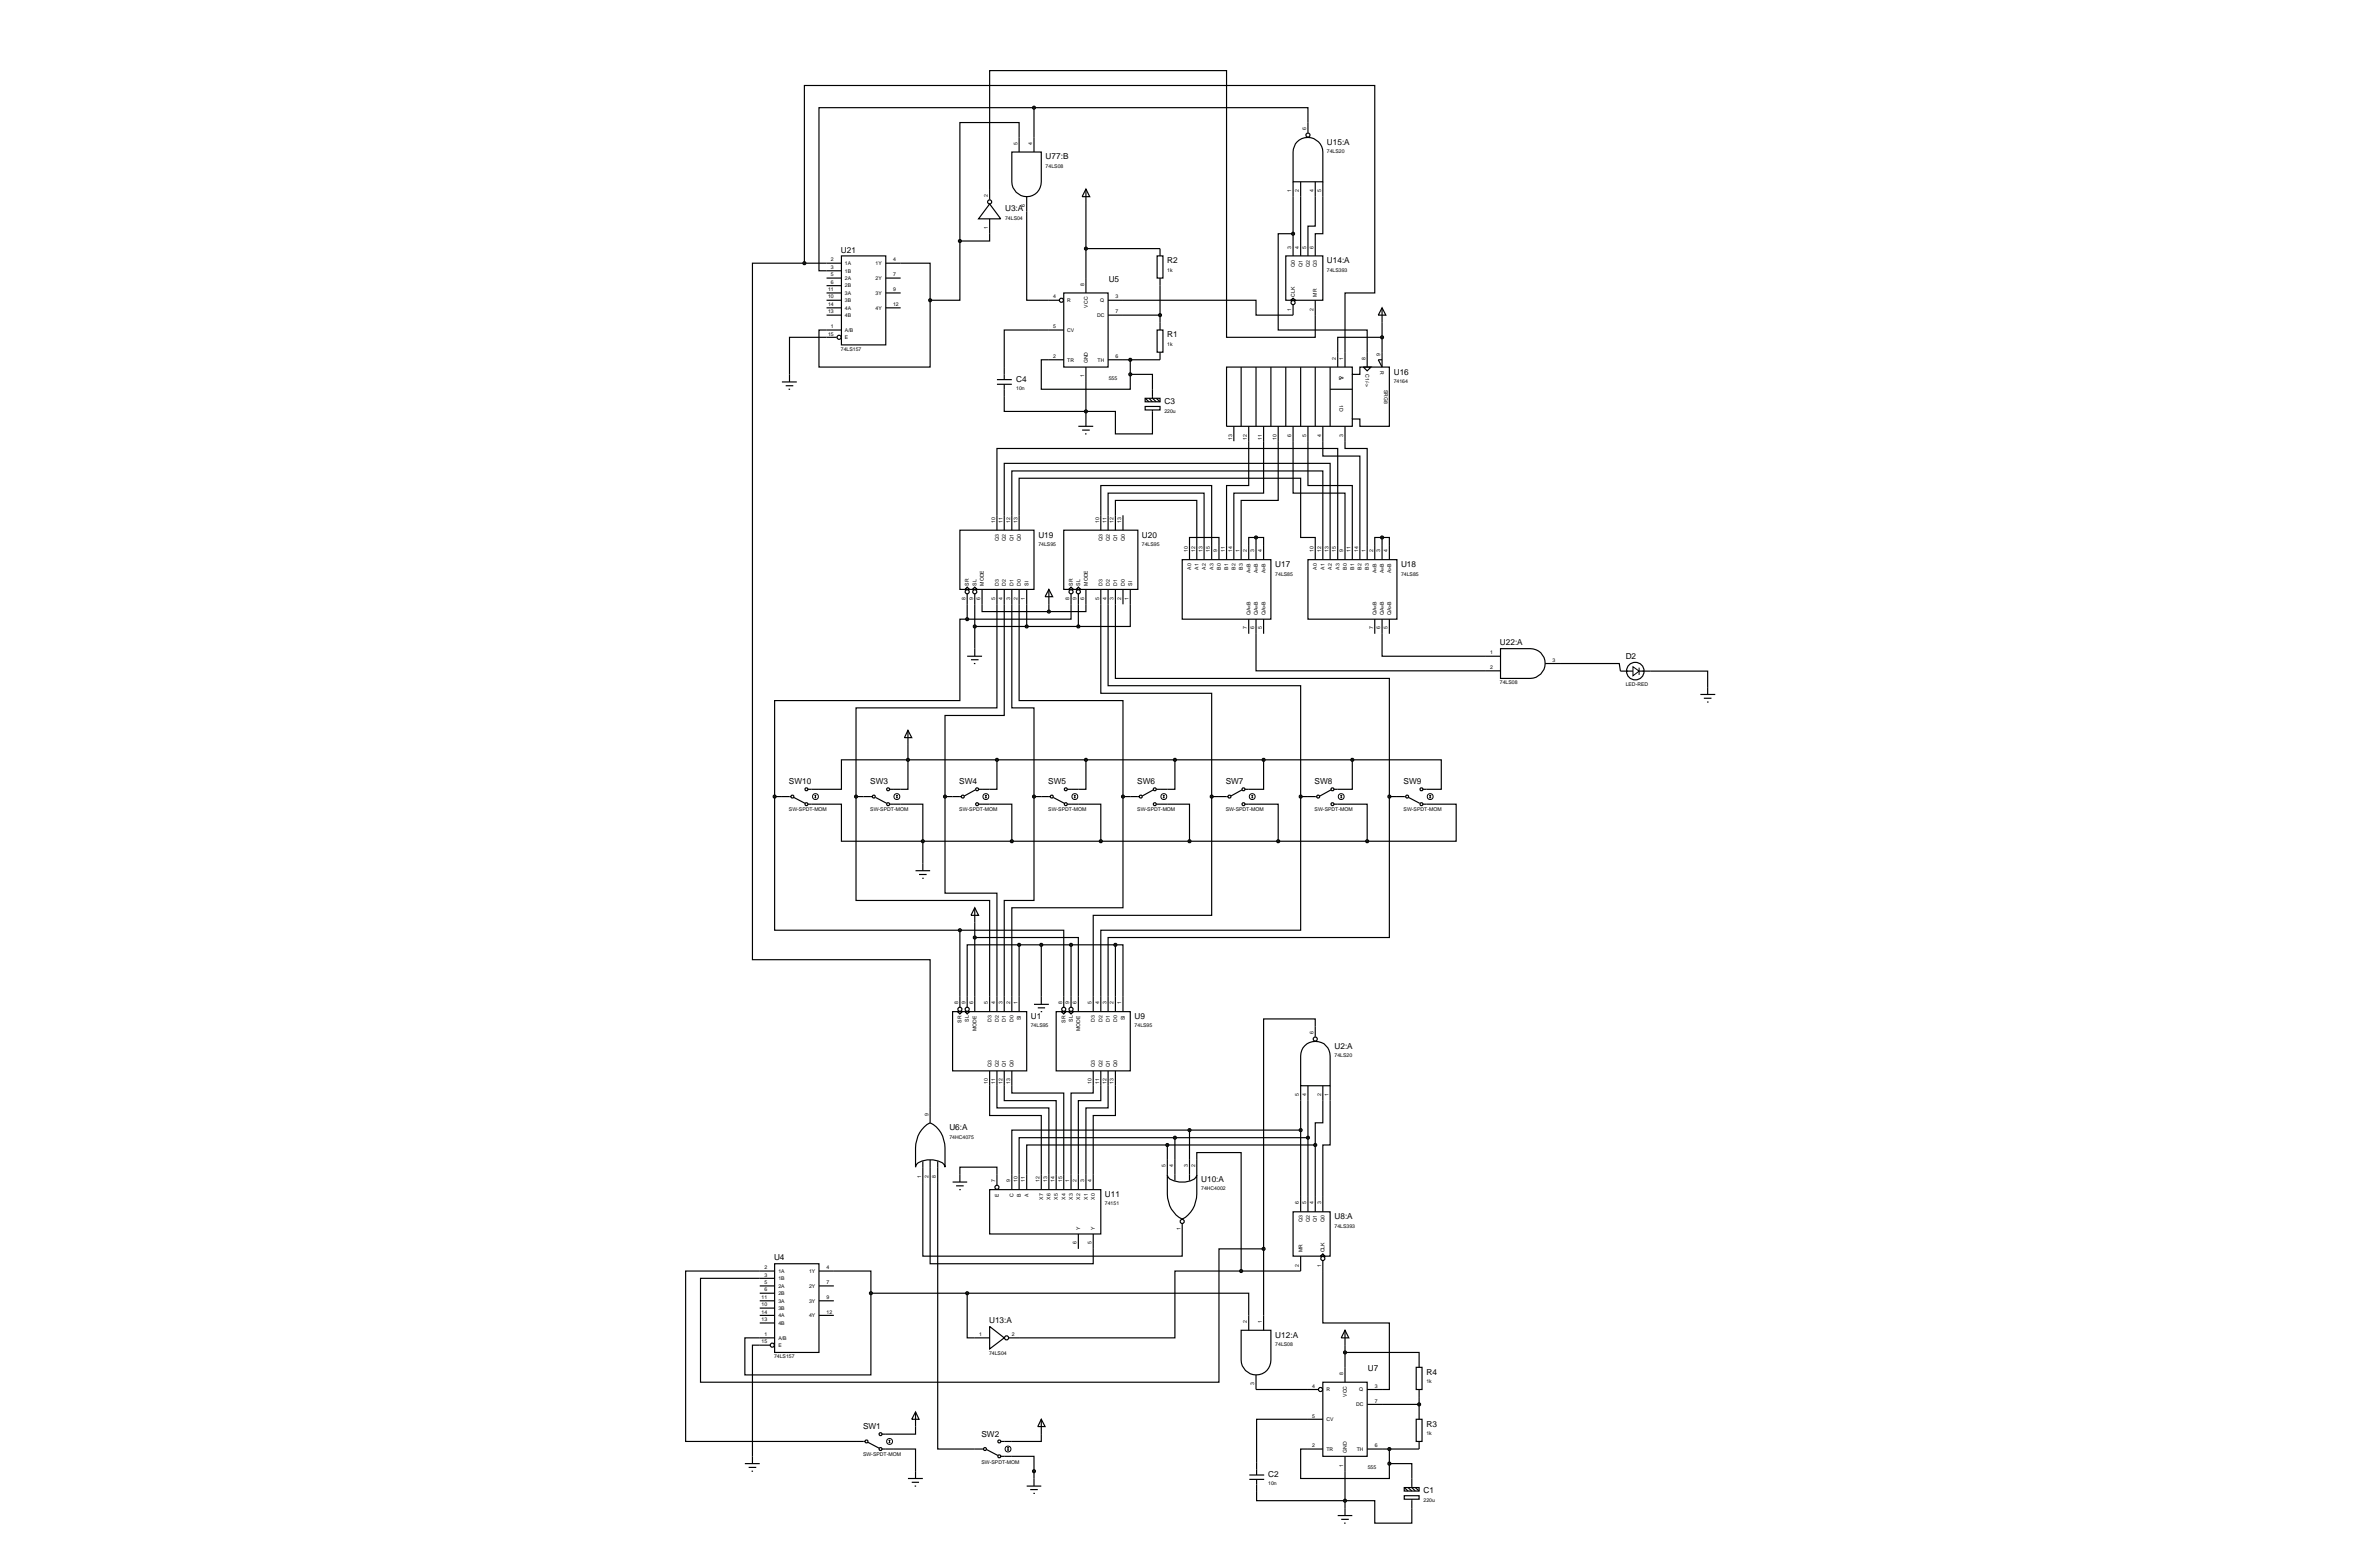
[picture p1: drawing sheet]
<svg xmlns="http://www.w3.org/2000/svg" width="815mm" height="536mm" viewBox="0 0 815 536" stroke-linecap="round" stroke-linejoin="round" font-family="sans-serif">
<defs><g id="words">
<g font-size="2.8">
<text x="454.8" y="49.7">U15:A</text>
<text x="358.4" y="54.7">U77:B</text>
<text x="344.5" y="72.5">U3:A</text>
<text x="288.2" y="86.6">U21</text>
<text x="400.1" y="90.3">R2</text>
<text x="454.8" y="90.3">U14:A</text>
<text x="380" y="96.8">U5</text>
<text x="400.1" y="115.7">R1</text>
<text x="348.3" y="130.9">C4</text>
<text x="477.7" y="128.4">U16</text>
<text x="399.1" y="138.6">C3</text>
<text x="355.9" y="184.3">U19</text>
<text x="391.4" y="184.3">U20</text>
<text x="437.1" y="194.4">U17</text>
<text x="480.2" y="194.4">U18</text>
<text x="514.1" y="221.2">U22:A</text>
<text x="557.2" y="225.9">D2</text>
<text x="270.4" y="268.9">SW10</text>
<text x="298.3" y="268.9">SW3</text>
<text x="328.8" y="268.9">SW4</text>
<text x="359.3" y="268.9">SW5</text>
<text x="389.8" y="268.9">SW6</text>
<text x="420.1" y="268.9">SW7</text>
<text x="450.6" y="268.9">SW8</text>
<text x="481.1" y="268.9">SW9</text>
<text x="353.3" y="349.3">U1</text>
<text x="388.9" y="349.3">U9</text>
<text x="457.4" y="359.4">U2:A</text>
<text x="325.4" y="387.4">U6:A</text>
<text x="411.7" y="405.2">U10:A</text>
<text x="378.7" y="410.2">U11</text>
<text x="457.4" y="417.9">U8:A</text>
<text x="265.3" y="431.9">U4</text>
<text x="339" y="453.5">U13:A</text>
<text x="437.1" y="458.5">U12:A</text>
<text x="468.8" y="470">U7</text>
<text x="488.9" y="471.2">R4</text>
<text x="295.8" y="489.9">SW1</text>
<text x="488.9" y="489">R3</text>
<text x="336.4" y="492.4">SW2</text>
<text x="434.7" y="506.3">C2</text>
<text x="487.9" y="511.8">C1</text>
</g>
<text font-size="2.1" x="459" y="128.8" transform="rotate(90 459 128.8)">&amp;</text>
<g font-size="1.8">
<text x="447.7" y="44.5" transform="rotate(-90 447.7 44.5)">6</text>
<text x="348.7" y="49.6" transform="rotate(-90 348.7 49.6)">5</text>
<text x="353.8" y="49.6" transform="rotate(-90 353.8 49.6)">4</text>
<text x="454.8" y="52.5">74LS20</text>
<text x="358.4" y="57.6">74LS08</text>
<text x="442.6" y="65.8" transform="rotate(-90 442.6 65.8)">1</text>
<text x="445.2" y="65.8" transform="rotate(-90 445.2 65.8)">2</text>
<text x="450.2" y="65.8" transform="rotate(-90 450.2 65.8)">4</text>
<text x="452.8" y="65.8" transform="rotate(-90 452.8 65.8)">5</text>
<text x="338.6" y="67.4" transform="rotate(-90 338.6 67.4)">2</text>
<text x="351.3" y="70.9" transform="rotate(-90 351.3 70.9)">6</text>
<text x="344.5" y="75.3">74LS04</text>
<text x="338.6" y="78.5" transform="rotate(-90 338.6 78.5)">1</text>
<text x="284.8" y="89.6">2</text>
<text x="306.1" y="89.6">4</text>
<text x="442.6" y="85.2" transform="rotate(-90 442.6 85.2)">3</text>
<text x="445.2" y="85.2" transform="rotate(-90 445.2 85.2)">4</text>
<text x="447.7" y="85.2" transform="rotate(-90 447.7 85.2)">5</text>
<text x="450.2" y="85.2" transform="rotate(-90 450.2 85.2)">6</text>
<text x="284.8" y="92.2">3</text>
<text x="284.8" y="94.7">5</text>
<text x="289.6" y="90.8">1A</text>
<text x="289.6" y="93.4">1B</text>
<text x="289.6" y="95.9">2A</text>
<text x="300.1" y="90.8">1Y</text>
<text x="300.1" y="95.9">2Y</text>
<text x="306.1" y="94.7">7</text>
<text x="400.1" y="93.1">1k</text>
<text x="443.8" y="91.4" transform="rotate(-90 443.8 91.4)">Q0</text>
<text x="446.4" y="91.4" transform="rotate(-90 446.4 91.4)">Q1</text>
<text x="448.9" y="91.4" transform="rotate(-90 448.9 91.4)">Q2</text>
<text x="451.4" y="91.4" transform="rotate(-90 451.4 91.4)">Q3</text>
<text x="454.8" y="93.1">74LS393</text>
<text x="283.8" y="99.8">11</text>
<text x="284.8" y="97.3">6</text>
<text x="289.6" y="98.5">2B</text>
<text x="289.6" y="101">3A</text>
<text x="300.1" y="101">3Y</text>
<text x="306.1" y="99.8">9</text>
<text x="371.6" y="97.9" transform="rotate(-90 371.6 97.9)">8</text>
<text x="443.8" y="101.7" transform="rotate(-90 443.8 101.7)">CLK</text>
<text x="451.4" y="101.7" transform="rotate(-90 451.4 101.7)">MR</text>
<text x="283.8" y="102.3">10</text>
<text x="283.8" y="104.9">14</text>
<text x="283.8" y="107.4">13</text>
<text x="289.6" y="103.5">3B</text>
<text x="289.6" y="106.1">4A</text>
<text x="300.1" y="106.1">4Y</text>
<text x="306.1" y="104.9">12</text>
<text x="361" y="102.3">4</text>
<text x="365.8" y="103.5">R</text>
<text x="372.8" y="105.4" transform="rotate(-90 372.8 105.4)">VCC</text>
<text x="377.1" y="103.5">Q</text>
<text x="382.3" y="107.4">7</text>
<text x="382.3" y="102.3">3</text>
<text x="442.6" y="106.5" transform="rotate(-90 442.6 106.5)">1</text>
<text x="450.2" y="106.5" transform="rotate(-90 450.2 106.5)">2</text>
<text x="284.8" y="112.5">1</text>
<text x="289.6" y="108.6">4B</text>
<text x="289.6" y="113.7">A/B</text>
<text x="361" y="112.5">5</text>
<text x="365.8" y="113.7">CV</text>
<text x="376" y="108.6">DC</text>
<text x="283.8" y="115">15</text>
<text x="289.6" y="116.2">E</text>
<text x="400.1" y="118.5">1k</text>
<text x="288.2" y="120.2">74LS157</text>
<text x="361" y="122.7">2</text>
<text x="365.8" y="123.9">TR</text>
<text x="372.8" y="124.5" transform="rotate(-90 372.8 124.5)">GND</text>
<text x="376.2" y="123.9">TH</text>
<text x="382.3" y="122.7">6</text>
<text x="457.9" y="123.3" transform="rotate(-90 457.9 123.3)">2</text>
<text x="460.4" y="123.3" transform="rotate(-90 460.4 123.3)">1</text>
<text x="468" y="123.3" transform="rotate(-90 468 123.3)">8</text>
<text x="473.1" y="122" transform="rotate(-90 473.1 122)">9</text>
<text x="371.6" y="129.3" transform="rotate(-90 371.6 129.3)">1</text>
<text x="380" y="130.4">555</text>
<text x="468" y="128.3" transform="rotate(90 468 128.3)">C1/-&gt;</text>
<text x="473.1" y="127.1" transform="rotate(90 473.1 127.1)">R</text>
<text x="477.7" y="131.2">74164</text>
<text x="348.3" y="133.8">10n</text>
<text x="474.4" y="133.6" transform="rotate(90 474.4 133.6)">SRG8</text>
<text x="399.1" y="141.4">220u</text>
<text x="459.1" y="138.7" transform="rotate(90 459.1 138.7)">1D</text>
<text x="442.6" y="149.7" transform="rotate(-90 442.6 149.7)">6</text>
<text x="447.7" y="149.7" transform="rotate(-90 447.7 149.7)">5</text>
<text x="452.8" y="149.7" transform="rotate(-90 452.8 149.7)">4</text>
<text x="460.4" y="149.7" transform="rotate(-90 460.4 149.7)">3</text>
<text x="422.3" y="150.7" transform="rotate(-90 422.3 150.7)">13</text>
<text x="427.4" y="150.7" transform="rotate(-90 427.4 150.7)">12</text>
<text x="432.5" y="150.7" transform="rotate(-90 432.5 150.7)">11</text>
<text x="437.5" y="150.7" transform="rotate(-90 437.5 150.7)">10</text>
<text x="341.1" y="179.1" transform="rotate(-90 341.1 179.1)">10</text>
<text x="343.6" y="179.1" transform="rotate(-90 343.6 179.1)">11</text>
<text x="346.2" y="179.1" transform="rotate(-90 346.2 179.1)">12</text>
<text x="348.7" y="179.1" transform="rotate(-90 348.7 179.1)">13</text>
<text x="376.7" y="179.1" transform="rotate(-90 376.7 179.1)">10</text>
<text x="379.2" y="179.1" transform="rotate(-90 379.2 179.1)">11</text>
<text x="381.7" y="179.1" transform="rotate(-90 381.7 179.1)">12</text>
<text x="384.3" y="179.1" transform="rotate(-90 384.3 179.1)">13</text>
<text x="342.3" y="185.4" transform="rotate(-90 342.3 185.4)">Q3</text>
<text x="344.8" y="185.4" transform="rotate(-90 344.8 185.4)">Q2</text>
<text x="347.4" y="185.4" transform="rotate(-90 347.4 185.4)">Q1</text>
<text x="349.9" y="185.4" transform="rotate(-90 349.9 185.4)">Q0</text>
<text x="377.9" y="185.4" transform="rotate(-90 377.9 185.4)">Q3</text>
<text x="380.4" y="185.4" transform="rotate(-90 380.4 185.4)">Q2</text>
<text x="382.9" y="185.4" transform="rotate(-90 382.9 185.4)">Q1</text>
<text x="385.5" y="185.4" transform="rotate(-90 385.5 185.4)">Q0</text>
<text x="355.9" y="187.1">74LS95</text>
<text x="391.4" y="187.1">74LS95</text>
<text x="407.1" y="189.3" transform="rotate(-90 407.1 189.3)">10</text>
<text x="409.6" y="189.3" transform="rotate(-90 409.6 189.3)">12</text>
<text x="412.1" y="189.3" transform="rotate(-90 412.1 189.3)">13</text>
<text x="414.7" y="189.3" transform="rotate(-90 414.7 189.3)">15</text>
<text x="417.2" y="189.3" transform="rotate(-90 417.2 189.3)">9</text>
<text x="419.8" y="189.3" transform="rotate(-90 419.8 189.3)">11</text>
<text x="422.3" y="189.3" transform="rotate(-90 422.3 189.3)">14</text>
<text x="424.8" y="189.3" transform="rotate(-90 424.8 189.3)">1</text>
<text x="427.4" y="189.3" transform="rotate(-90 427.4 189.3)">2</text>
<text x="429.9" y="189.3" transform="rotate(-90 429.9 189.3)">3</text>
<text x="432.5" y="189.3" transform="rotate(-90 432.5 189.3)">4</text>
<text x="450.2" y="189.3" transform="rotate(-90 450.2 189.3)">10</text>
<text x="452.8" y="189.3" transform="rotate(-90 452.8 189.3)">12</text>
<text x="455.3" y="189.3" transform="rotate(-90 455.3 189.3)">13</text>
<text x="457.9" y="189.3" transform="rotate(-90 457.9 189.3)">15</text>
<text x="460.4" y="189.3" transform="rotate(-90 460.4 189.3)">9</text>
<text x="462.9" y="189.3" transform="rotate(-90 462.9 189.3)">11</text>
<text x="465.5" y="189.3" transform="rotate(-90 465.5 189.3)">14</text>
<text x="468" y="189.3" transform="rotate(-90 468 189.3)">1</text>
<text x="470.6" y="189.3" transform="rotate(-90 470.6 189.3)">2</text>
<text x="473.1" y="189.3" transform="rotate(-90 473.1 189.3)">3</text>
<text x="475.6" y="189.3" transform="rotate(-90 475.6 189.3)">4</text>
<text x="408.3" y="195.3" transform="rotate(-90 408.3 195.3)">A0</text>
<text x="410.8" y="195.3" transform="rotate(-90 410.8 195.3)">A1</text>
<text x="413.3" y="195.3" transform="rotate(-90 413.3 195.3)">A2</text>
<text x="415.9" y="195.3" transform="rotate(-90 415.9 195.3)">A3</text>
<text x="418.4" y="195.3" transform="rotate(-90 418.4 195.3)">B0</text>
<text x="421" y="195.3" transform="rotate(-90 421 195.3)">B1</text>
<text x="423.5" y="195.3" transform="rotate(-90 423.5 195.3)">B2</text>
<text x="426" y="195.3" transform="rotate(-90 426 195.3)">B3</text>
<text x="428.6" y="196.5" transform="rotate(-90 428.6 196.5)">A&lt;B</text>
<text x="431.1" y="196.5" transform="rotate(-90 431.1 196.5)">A=B</text>
<text x="433.7" y="196.5" transform="rotate(-90 433.7 196.5)">A&gt;B</text>
<text x="437.1" y="197.3">74LS85</text>
<text x="451.4" y="195.3" transform="rotate(-90 451.4 195.3)">A0</text>
<text x="454" y="195.3" transform="rotate(-90 454 195.3)">A1</text>
<text x="456.5" y="195.3" transform="rotate(-90 456.5 195.3)">A2</text>
<text x="459.1" y="195.3" transform="rotate(-90 459.1 195.3)">A3</text>
<text x="461.6" y="195.3" transform="rotate(-90 461.6 195.3)">B0</text>
<text x="464.1" y="195.3" transform="rotate(-90 464.1 195.3)">B1</text>
<text x="466.7" y="195.3" transform="rotate(-90 466.7 195.3)">B2</text>
<text x="469.2" y="195.3" transform="rotate(-90 469.2 195.3)">B3</text>
<text x="471.8" y="196.5" transform="rotate(-90 471.8 196.5)">A&lt;B</text>
<text x="474.3" y="196.5" transform="rotate(-90 474.3 196.5)">A=B</text>
<text x="476.8" y="196.5" transform="rotate(-90 476.8 196.5)">A&gt;B</text>
<text x="480.2" y="197.3">74LS85</text>
<text x="332.1" y="200.7" transform="rotate(-90 332.1 200.7)">SR</text>
<text x="334.7" y="200.7" transform="rotate(-90 334.7 200.7)">SL</text>
<text x="337.2" y="200.7" transform="rotate(-90 337.2 200.7)">MODE</text>
<text x="342.3" y="200.7" transform="rotate(-90 342.3 200.7)">D3</text>
<text x="344.8" y="200.7" transform="rotate(-90 344.8 200.7)">D2</text>
<text x="347.4" y="200.7" transform="rotate(-90 347.4 200.7)">D1</text>
<text x="349.9" y="200.7" transform="rotate(-90 349.9 200.7)">D0</text>
<text x="352.5" y="200.7" transform="rotate(-90 352.5 200.7)">SI</text>
<text x="367.7" y="200.7" transform="rotate(-90 367.7 200.7)">SR</text>
<text x="370.2" y="200.7" transform="rotate(-90 370.2 200.7)">SL</text>
<text x="372.8" y="200.7" transform="rotate(-90 372.8 200.7)">MODE</text>
<text x="377.9" y="200.7" transform="rotate(-90 377.9 200.7)">D3</text>
<text x="380.4" y="200.7" transform="rotate(-90 380.4 200.7)">D2</text>
<text x="382.9" y="200.7" transform="rotate(-90 382.9 200.7)">D1</text>
<text x="385.5" y="200.7" transform="rotate(-90 385.5 200.7)">D0</text>
<text x="388" y="200.7" transform="rotate(-90 388 200.7)">SI</text>
<text x="330.9" y="205.5" transform="rotate(-90 330.9 205.5)">8</text>
<text x="333.5" y="205.5" transform="rotate(-90 333.5 205.5)">9</text>
<text x="336" y="205.5" transform="rotate(-90 336 205.5)">6</text>
<text x="341.1" y="205.5" transform="rotate(-90 341.1 205.5)">5</text>
<text x="343.6" y="205.5" transform="rotate(-90 343.6 205.5)">4</text>
<text x="346.2" y="205.5" transform="rotate(-90 346.2 205.5)">3</text>
<text x="348.7" y="205.5" transform="rotate(-90 348.7 205.5)">2</text>
<text x="351.3" y="205.5" transform="rotate(-90 351.3 205.5)">1</text>
<text x="366.5" y="205.5" transform="rotate(-90 366.5 205.5)">8</text>
<text x="369" y="205.5" transform="rotate(-90 369 205.5)">9</text>
<text x="371.6" y="205.5" transform="rotate(-90 371.6 205.5)">6</text>
<text x="376.7" y="205.5" transform="rotate(-90 376.7 205.5)">5</text>
<text x="379.2" y="205.5" transform="rotate(-90 379.2 205.5)">4</text>
<text x="381.7" y="205.5" transform="rotate(-90 381.7 205.5)">3</text>
<text x="384.3" y="205.5" transform="rotate(-90 384.3 205.5)">2</text>
<text x="386.8" y="205.5" transform="rotate(-90 386.8 205.5)">1</text>
<text x="427.4" y="215.7" transform="rotate(-90 427.4 215.7)">7</text>
<text x="428.6" y="210.9" transform="rotate(-90 428.6 210.9)">QA&lt;B</text>
<text x="429.9" y="215.7" transform="rotate(-90 429.9 215.7)">6</text>
<text x="431.1" y="210.9" transform="rotate(-90 431.1 210.9)">QA=B</text>
<text x="432.5" y="215.7" transform="rotate(-90 432.5 215.7)">5</text>
<text x="433.7" y="210.9" transform="rotate(-90 433.7 210.9)">QA&gt;B</text>
<text x="470.6" y="215.7" transform="rotate(-90 470.6 215.7)">7</text>
<text x="471.8" y="210.9" transform="rotate(-90 471.8 210.9)">QA&lt;B</text>
<text x="473.1" y="215.7" transform="rotate(-90 473.1 215.7)">6</text>
<text x="474.3" y="210.9" transform="rotate(-90 474.3 210.9)">QA=B</text>
<text x="475.6" y="215.7" transform="rotate(-90 475.6 215.7)">5</text>
<text x="476.8" y="210.9" transform="rotate(-90 476.8 210.9)">QA&gt;B</text>
<text x="510.8" y="224.3">1</text>
<text x="532.1" y="226.8">3</text>
<text x="510.8" y="229.3">2</text>
<text x="514.1" y="234.5">74LS08</text>
<text x="557.2" y="235.1">LED-RED</text>
<text x="270.4" y="278.1">SW-SPDT-MOM</text>
<text x="298.3" y="278.1">SW-SPDT-MOM</text>
<text x="328.8" y="278.1">SW-SPDT-MOM</text>
<text x="359.3" y="278.1">SW-SPDT-MOM</text>
<text x="389.8" y="278.1">SW-SPDT-MOM</text>
<text x="420.1" y="278.1">SW-SPDT-MOM</text>
<text x="450.6" y="278.1">SW-SPDT-MOM</text>
<text x="481.1" y="278.1">SW-SPDT-MOM</text>
<text x="328.4" y="344.2" transform="rotate(-90 328.4 344.2)">8</text>
<text x="330.9" y="344.2" transform="rotate(-90 330.9 344.2)">9</text>
<text x="333.5" y="344.2" transform="rotate(-90 333.5 344.2)">6</text>
<text x="338.6" y="344.2" transform="rotate(-90 338.6 344.2)">5</text>
<text x="341.1" y="344.2" transform="rotate(-90 341.1 344.2)">4</text>
<text x="343.6" y="344.2" transform="rotate(-90 343.6 344.2)">3</text>
<text x="346.2" y="344.2" transform="rotate(-90 346.2 344.2)">2</text>
<text x="348.7" y="344.2" transform="rotate(-90 348.7 344.2)">1</text>
<text x="364" y="344.2" transform="rotate(-90 364 344.2)">8</text>
<text x="366.5" y="344.2" transform="rotate(-90 366.5 344.2)">9</text>
<text x="369" y="344.2" transform="rotate(-90 369 344.2)">6</text>
<text x="374.1" y="344.2" transform="rotate(-90 374.1 344.2)">5</text>
<text x="376.7" y="344.2" transform="rotate(-90 376.7 344.2)">4</text>
<text x="379.2" y="344.2" transform="rotate(-90 379.2 344.2)">3</text>
<text x="381.7" y="344.2" transform="rotate(-90 381.7 344.2)">2</text>
<text x="384.3" y="344.2" transform="rotate(-90 384.3 344.2)">1</text>
<text x="329.6" y="350.5" transform="rotate(-90 329.6 350.5)">SR</text>
<text x="332.1" y="350.2" transform="rotate(-90 332.1 350.2)">SL</text>
<text x="334.7" y="353.3" transform="rotate(-90 334.7 353.3)">MODE</text>
<text x="339.8" y="350.3" transform="rotate(-90 339.8 350.3)">D3</text>
<text x="342.3" y="350.3" transform="rotate(-90 342.3 350.3)">D2</text>
<text x="344.8" y="350.3" transform="rotate(-90 344.8 350.3)">D1</text>
<text x="347.4" y="350.3" transform="rotate(-90 347.4 350.3)">D0</text>
<text x="349.9" y="349.7" transform="rotate(-90 349.9 349.7)">SI</text>
<text x="353.3" y="352.1">74LS95</text>
<text x="365.2" y="350.5" transform="rotate(-90 365.2 350.5)">SR</text>
<text x="367.7" y="350.2" transform="rotate(-90 367.7 350.2)">SL</text>
<text x="370.2" y="353.3" transform="rotate(-90 370.2 353.3)">MODE</text>
<text x="375.3" y="350.3" transform="rotate(-90 375.3 350.3)">D3</text>
<text x="377.9" y="350.3" transform="rotate(-90 377.9 350.3)">D2</text>
<text x="380.4" y="350.3" transform="rotate(-90 380.4 350.3)">D1</text>
<text x="382.9" y="350.3" transform="rotate(-90 382.9 350.3)">D0</text>
<text x="385.5" y="349.7" transform="rotate(-90 385.5 349.7)">SI</text>
<text x="388.9" y="352.1">74LS95</text>
<text x="450.2" y="354.3" transform="rotate(-90 450.2 354.3)">6</text>
<text x="339.8" y="365.7" transform="rotate(-90 339.8 365.7)">Q3</text>
<text x="342.3" y="365.7" transform="rotate(-90 342.3 365.7)">Q2</text>
<text x="344.8" y="365.7" transform="rotate(-90 344.8 365.7)">Q1</text>
<text x="347.4" y="365.7" transform="rotate(-90 347.4 365.7)">Q0</text>
<text x="375.3" y="365.7" transform="rotate(-90 375.3 365.7)">Q3</text>
<text x="377.9" y="365.7" transform="rotate(-90 377.9 365.7)">Q2</text>
<text x="380.4" y="365.7" transform="rotate(-90 380.4 365.7)">Q1</text>
<text x="382.9" y="365.7" transform="rotate(-90 382.9 365.7)">Q0</text>
<text x="457.4" y="362.3">74LS20</text>
<text x="338.6" y="371.6" transform="rotate(-90 338.6 371.6)">10</text>
<text x="341.1" y="371.6" transform="rotate(-90 341.1 371.6)">11</text>
<text x="343.6" y="371.6" transform="rotate(-90 343.6 371.6)">12</text>
<text x="346.2" y="371.6" transform="rotate(-90 346.2 371.6)">13</text>
<text x="374.1" y="371.6" transform="rotate(-90 374.1 371.6)">10</text>
<text x="376.7" y="371.6" transform="rotate(-90 376.7 371.6)">11</text>
<text x="379.2" y="371.6" transform="rotate(-90 379.2 371.6)">12</text>
<text x="381.7" y="371.6" transform="rotate(-90 381.7 371.6)">13</text>
<text x="445.2" y="375.6" transform="rotate(-90 445.2 375.6)">5</text>
<text x="447.7" y="375.6" transform="rotate(-90 447.7 375.6)">4</text>
<text x="452.8" y="375.6" transform="rotate(-90 452.8 375.6)">2</text>
<text x="455.3" y="375.6" transform="rotate(-90 455.3 375.6)">1</text>
<text x="318.2" y="382.3" transform="rotate(-90 318.2 382.3)">9</text>
<text x="325.4" y="390.2">74HC4075</text>
<text x="399.5" y="400" transform="rotate(-90 399.5 400)">5</text>
<text x="402.1" y="400" transform="rotate(-90 402.1 400)">4</text>
<text x="407.1" y="400" transform="rotate(-90 407.1 400)">3</text>
<text x="409.6" y="400" transform="rotate(-90 409.6 400)">2</text>
<text x="315.7" y="403.6" transform="rotate(-90 315.7 403.6)">1</text>
<text x="318.2" y="403.6" transform="rotate(-90 318.2 403.6)">2</text>
<text x="320.8" y="403.6" transform="rotate(-90 320.8 403.6)">8</text>
<text x="341.1" y="405.1" transform="rotate(-90 341.1 405.1)">7</text>
<text x="346.2" y="405.1" transform="rotate(-90 346.2 405.1)">9</text>
<text x="348.7" y="405.1" transform="rotate(-90 348.7 405.1)">10</text>
<text x="351.3" y="405.1" transform="rotate(-90 351.3 405.1)">11</text>
<text x="356.3" y="405.1" transform="rotate(-90 356.3 405.1)">12</text>
<text x="358.9" y="405.1" transform="rotate(-90 358.9 405.1)">13</text>
<text x="361.4" y="405.1" transform="rotate(-90 361.4 405.1)">14</text>
<text x="364" y="405.1" transform="rotate(-90 364 405.1)">15</text>
<text x="366.5" y="405.1" transform="rotate(-90 366.5 405.1)">1</text>
<text x="369" y="405.1" transform="rotate(-90 369 405.1)">2</text>
<text x="371.6" y="405.1" transform="rotate(-90 371.6 405.1)">3</text>
<text x="374.1" y="405.1" transform="rotate(-90 374.1 405.1)">4</text>
<text x="411.7" y="408">74HC4002</text>
<text x="342.3" y="410.1" transform="rotate(-90 342.3 410.1)">E</text>
<text x="347.4" y="410.2" transform="rotate(-90 347.4 410.2)">C</text>
<text x="349.9" y="410.1" transform="rotate(-90 349.9 410.1)">B</text>
<text x="352.5" y="410.1" transform="rotate(-90 352.5 410.1)">A</text>
<text x="357.5" y="411.1" transform="rotate(-90 357.5 411.1)">X7</text>
<text x="360.1" y="411.1" transform="rotate(-90 360.1 411.1)">X6</text>
<text x="362.6" y="411.1" transform="rotate(-90 362.6 411.1)">X5</text>
<text x="365.2" y="411.1" transform="rotate(-90 365.2 411.1)">X4</text>
<text x="367.7" y="411.1" transform="rotate(-90 367.7 411.1)">X3</text>
<text x="370.2" y="411.1" transform="rotate(-90 370.2 411.1)">X2</text>
<text x="372.8" y="411.1" transform="rotate(-90 372.8 411.1)">X1</text>
<text x="375.3" y="411.1" transform="rotate(-90 375.3 411.1)">X0</text>
<text x="378.7" y="413.1">74151</text>
<text x="445.2" y="412.7" transform="rotate(-90 445.2 412.7)">6</text>
<text x="447.7" y="412.7" transform="rotate(-90 447.7 412.7)">5</text>
<text x="450.2" y="412.7" transform="rotate(-90 450.2 412.7)">4</text>
<text x="452.8" y="412.7" transform="rotate(-90 452.8 412.7)">3</text>
<text x="446.4" y="418.9" transform="rotate(-90 446.4 418.9)">Q3</text>
<text x="448.9" y="418.9" transform="rotate(-90 448.9 418.9)">Q2</text>
<text x="451.4" y="418.9" transform="rotate(-90 451.4 418.9)">Q1</text>
<text x="454" y="418.9" transform="rotate(-90 454 418.9)">Q0</text>
<text x="370.2" y="421.6" transform="rotate(-90 370.2 421.6)">Y</text>
<text x="375.3" y="421.6" transform="rotate(-90 375.3 421.6)">Y</text>
<text x="404.6" y="421.4" transform="rotate(-90 404.6 421.4)">1</text>
<text x="457.4" y="420.7">74LS393</text>
<text x="369" y="426.4" transform="rotate(-90 369 426.4)">6</text>
<text x="374.1" y="426.4" transform="rotate(-90 374.1 426.4)">5</text>
<text x="446.4" y="429.2" transform="rotate(-90 446.4 429.2)">MR</text>
<text x="454" y="429.2" transform="rotate(-90 454 429.2)">CLK</text>
<text x="262" y="435">2</text>
<text x="262" y="437.5">3</text>
<text x="266.8" y="436.2">1A</text>
<text x="277.3" y="436.2">1Y</text>
<text x="283.3" y="435">4</text>
<text x="445.2" y="434.1" transform="rotate(-90 445.2 434.1)">2</text>
<text x="452.8" y="434.1" transform="rotate(-90 452.8 434.1)">1</text>
<text x="262" y="440.1">5</text>
<text x="262" y="442.6">6</text>
<text x="266.8" y="438.7">1B</text>
<text x="266.8" y="441.3">2A</text>
<text x="266.8" y="443.8">2B</text>
<text x="277.3" y="441.3">2Y</text>
<text x="283.3" y="440.1">7</text>
<text x="261" y="445.2">11</text>
<text x="261" y="447.7">10</text>
<text x="266.8" y="446.4">3A</text>
<text x="266.8" y="448.9">3B</text>
<text x="277.3" y="446.4">3Y</text>
<text x="283.3" y="445.2">9</text>
<text x="261" y="450.2">14</text>
<text x="261" y="452.8">13</text>
<text x="266.8" y="451.4">4A</text>
<text x="266.8" y="454">4B</text>
<text x="277.3" y="451.4">4Y</text>
<text x="283.3" y="450.2">12</text>
<text x="427.4" y="453.4" transform="rotate(-90 427.4 453.4)">2</text>
<text x="432.5" y="453.4" transform="rotate(-90 432.5 453.4)">1</text>
<text x="261" y="460.4">15</text>
<text x="262" y="457.9">1</text>
<text x="266.8" y="459.1">A/B</text>
<text x="266.8" y="461.6">E</text>
<text x="335.6" y="457.9">1</text>
<text x="346.8" y="457.9">2</text>
<text x="437.1" y="461.3">74LS08</text>
<text x="265.3" y="465.5">74LS157</text>
<text x="339" y="464.3">74LS04</text>
<text x="460.4" y="471.2" transform="rotate(-90 460.4 471.2)">8</text>
<text x="488.9" y="474">1k</text>
<text x="429.9" y="474.7" transform="rotate(-90 429.9 474.7)">3</text>
<text x="449.8" y="475.6">4</text>
<text x="454.6" y="476.8">R</text>
<text x="461.6" y="478.7" transform="rotate(-90 461.6 478.7)">VCC</text>
<text x="465.9" y="476.8">Q</text>
<text x="471.2" y="475.6">3</text>
<text x="449.8" y="485.8">5</text>
<text x="464.8" y="481.9">DC</text>
<text x="471.2" y="480.7">7</text>
<text x="454.6" y="487">CV</text>
<text x="488.9" y="491.8">1k</text>
<text x="449.8" y="496">2</text>
<text x="454.6" y="497.2">TR</text>
<text x="461.6" y="497.8" transform="rotate(-90 461.6 497.8)">GND</text>
<text x="465" y="497.2">TH</text>
<text x="471.2" y="496">6</text>
<text x="295.8" y="499.1">SW-SPDT-MOM</text>
<text x="336.4" y="501.6">SW-SPDT-MOM</text>
<text x="460.4" y="502.6" transform="rotate(-90 460.4 502.6)">1</text>
<text x="468.8" y="503.6">555</text>
<text x="434.7" y="509.1">10n</text>
<text x="487.9" y="514.7">220u</text>
</g>
</g></defs>
<g fill="none" stroke="#000" stroke-width=".4">
<path d="M354.4 36.9h93.9v5.1M354.4 36.9h-73.7v55.9h2.6M354.4 36.9v10.2M349.3 47.1v-5.1h-20.3v40.6M339.2 64.8v-40.6h81.2v91.4h30.4v-7.6M351.9 72.5v30.4h7.6M372.2 69.9v25.4M443.2 67.4v15.2M445.8 67.4v15.2M450.8 67.4v10.1h-2.5v5.1M453.4 67.4v12.7h-2.6v2.5M275.7 90.2h-17.8v238.7h60.9v55.9"/>
<path d="M275.7 90.2v-60.9h195.5v71.1h-10.2v20.3M275.7 90.2h7.6M308.7 90.2h10.1v12.7M329 82.6v20.3h-10.2M339.2 80.1v2.5h-10.2M372.2 85.2h25.4M397.6 97.9v12.7M443.2 80.1h-5.1v33h30.5v7.6M283.3 115.6h-12.7v12.7M318.8 102.9v22.9h-38.1v-12.7h2.6M359.5 113.1h-15.3v12.7M384.9 102.9h45.6v5.1h12.7"/>
<path d="M384.9 108h12.7M473.7 115.6h-15.2v5.1M473.7 110.6v10.1M344.2 136v5h38.1v7.7h12.7v-5.1M359.5 123.3h-2.6v10.1h30.5v-5.1M372.2 130.9v12.7M384.9 123.3h12.7M387.4 128.3h7.6v5.1M387.4 123.3v5M428 151.2v15.2h-7.6v20.4M433.1 151.2v17.8h-10.2v17.8M438.1 151.2v20.3h-12.7v15.3"/>
<path d="M443.2 151.2v17.8h17.8v17.8M448.3 151.2v15.2h15.2v20.4M453.4 151.2v5.1h12.7v30.5M461 151.2v2.5h7.6v33.1M341.7 176.6v-22.9h116.8v33.1M344.2 176.6v-17.8h111.7v28M346.8 176.6v-15.2h106.6v25.4M349.3 176.6v-12.7h96.5v20.3h5v2.6M377.3 176.6v-10.2h38v20.4M379.8 176.6v-7.6h32.9v17.8M382.3 176.6v-5.1h27.9v15.3M407.7 186.8v-2.6h10.1v2.6"/>
<path d="M430.5 184.2h-2.5v2.6M430.5 184.2h2.6v2.6M430.5 184.2v2.6M473.7 184.2h-2.5v2.6M473.7 184.2h2.5v2.6M473.7 184.2v2.6M331.5 212.2h-2.5v27.9h-63.5v32.9M331.5 207.1v5.1M334.1 207.1v15.2M334.1 214.7h35.5M336.6 207.1v2.5h22.9M341.7 207.1v35.5h-48.3v30.4"/>
<path d="M344.2 207.1v38.1h-20.3v27.8M346.8 207.1v35.5h7.6v30.4M349.3 207.1v33h35.6v32.9M351.9 207.1v7.6M359.5 207.1v2.5M367.1 207.1v5.1h-35.6M369.6 207.1v7.6M372.2 207.1v2.5h-12.7M377.3 207.1v30.5h38v35.4M379.8 207.1v27.9h66v38M382.3 207.1v25.4h93.9v40.5M387.4 207.1v7.6h-17.8"/>
<path d="M430.5 217.2v12.7h78.8M473.7 217.2v7.7h35.6M534.7 227.4h20.3l.4 2.6M565.6 230h19.7v5.5M311.2 255.3v5.1M265.5 273v45.8h63.5M265.5 273h2.5M280.7 275.6h7.7v12.7h27.9M293.4 273v35.6h45.8v33M293.4 273h2.6M308.7 275.6h7.6v12.7M311.2 260.4h-22.8v10.1h-7.7"/>
<path d="M311.2 260.4v10.1h-2.5M311.2 260.4h152.3M323.9 273v33.1h17.8v35.5M323.9 273h2.6M339.2 275.6h7.6v12.7M341.7 260.4v10.1h-2.5M354.4 273v35.6h-10.2v33M354.4 273h2.5M369.6 275.6h7.7v12.7M372.2 260.4v10.1h-2.6M384.9 273v38.1h-38.1v30.5M384.9 273h2.5"/>
<path d="M400.1 275.6h7.6v12.7M402.7 260.4v10.1h-2.6M415.3 273v40.7h-40.6v27.9M415.3 273h2.5M430.5 275.6h7.6v12.7M433.1 260.4v10.1h-2.6M445.8 273v45.8h-68.5v22.8M445.8 273h2.5M461 275.6h7.6v12.7M463.5 260.4v10.1h-2.5M463.5 260.4h30.5v10.1h-2.5M476.2 273v48.3h-96.4v20.3"/>
<path d="M476.2 273h2.6M491.5 275.6h7.6v12.7h-30.5M316.3 288.3h152.3M316.3 288.3v7.6M329 318.8h35.6v22.8M329 318.8v22.8M334.1 316.2v25.4M334.1 321.3h35.5v20.3M349.3 323.8h-17.8v17.8M349.3 323.8h33M349.3 323.8v17.8M356.9 323.8v17.8"/>
<path d="M367.1 323.8v17.8M382.3 323.8h2.6v17.8M382.3 323.8v17.8M450.8 351.8v-2.6h-17.7v78.8M339.2 372.1v10.2h17.7v20.3M341.7 372.1v7.6h17.8v22.9M344.2 372.1v5.1h17.8v25.4M346.8 372.1v2.5h17.8v28M374.7 372.1v2.5h-7.6v28M377.3 372.1v5.1h-7.7v25.4M379.8 372.1v7.6h-7.6v22.9M382.3 372.1v10.2h-7.6v20.3"/>
<path d="M445.8 377.2v33M448.3 377.2v33M453.4 377.2v7.6h-2.6v7.6M455.9 377.2v15.2h-2.5v17.8M316.3 398v32.5h88.9v-7.6M316.8 386.2l2-1.4a9.3 9.3 0 0 1 5.1 8.6v6.6l-.4-1a7.7 7.7 0 0 0-9.3 0l-.4 1v-6.6a9.9 9.9 0 0 1 3-7.2zM318.8 397.5v35.6h55.9v-5.1M321.4 398v98.6h12.7M400.1 392.4h-48.2v10.2M400.1 392.4h50.7M400.1 392.4v5.1M402.7 389.9h-53.4v12.7"/>
<path d="M402.7 389.9h45.6M402.7 389.9v7.6M407.7 387.3h-60.9v15.3M407.7 387.3h38.1M407.7 387.3v10.2M410.2 397.5v-2.5h15.2v40.6M450.8 392.4v17.8M329 402.6v-2.6h12.7v2.6M260.4 435.6h-25.4v58.4h58.4M285.8 435.6h12.7v7.6M425.4 435.6h-22.7v22.9h-53.4M425.4 435.6h20.4"/>
<path d="M433.1 428h-15.3v45.7h-177.7v-35.6h20.3M433.1 428v22.8M453.4 435.6v17.8h22.8v22.8h-7.6M298.5 443.2v28h-43.2v-12.7h5.1M298.5 443.2h33M331.5 443.2h96.5v7.6M331.5 443.2v15.3h2.6M260.4 461h-2.5v38.1M430.5 476.2h21.3M453.4 473.7h15.2v25.4h-15.2zM461 463.5h25.4v2.6M461 461v12.7"/>
<path d="M486.4 478.8v5.1M306.1 496.6h7.7v7.6M313.8 488.9v2.6h-7.7M346.8 499.1h7.6v7.6M356.9 491.5v2.5h-10.1M453.4 496.6h-7.6v10.1h30.4v-5.1M453.4 486.4h-22.7v14.7M461 499.1v17.8M468.6 496.6h17.8M468.6 481.3h17.8M476.2 496.6v5M430.7 511.3v3h40.5v7.7h12.7v-5.1"/>
<path d="M476.2 501.6h7.7v5.1"/>
<circle cx="452.6" cy="476.2" r=".7"/>
</g>
<path d="M475.8 501.3l.4-.2-.5 .5zM476.2 501.1l.5 .5zM476.7 501.6l-.5 .5zM475.7 501.6l.5 .5z" fill="#004000" stroke="#000" stroke-width=".4"/>
<path d="M476.2 501.1l.5 .5-.5 .5-.5-.5z" fill="#004000"/>
<path d="M458.5 519.4h5M461 516.9v2.5M459.7 520.7h2.6M460.7 522h.5" fill="none" stroke="#000" stroke-width=".4"/>
<path d="M475.8 496.3l.4-.2-.5 .5zM476.2 496.1l.5 .5zM476.2 497.1l.5-.5zM475.7 496.6l.5 .5z" fill="#004000" stroke="#000" stroke-width=".4"/>
<path d="M476.2 496.1l.5 .5-.5 .5-.5-.5z" fill="#004000"/>
<g fill="none" stroke="#000" stroke-width=".4">
<path d="M326.5 346.7h25.4v20.3h-25.4zM328.2 346.7h1.6l-.8 .8zM329 341.6v3.6M330.8 346.7h1.5l-.8 .8zM331.5 341.6v3.6M334.1 341.6v5.1M339.2 341.6v5.1M341.7 341.6v5.1M344.2 341.6v5.1M346.8 341.6v5.1M349.3 341.6v5.1M362 346.7h25.4v20.3h-25.4z"/>
<path d="M363.8 346.7h1.5l-.7 .8zM364.6 341.6v3.6M366.3 346.7h1.6l-.8 .8zM367.1 341.6v3.6M369.6 341.6v5.1M374.7 341.6v5.1M377.3 341.6v5.1M379.8 341.6v5.1M382.3 341.6v5.1M384.9 341.6v5.1M447.2 358.4a5.1 5.1 0 0 1 5.5-1.1 5.1 5.1 0 0 1 3.2 4.6v10.2h-10.1v-10.2a4.9 4.9 0 0 1 1.4-3.5zM450.8 351.8v3.5"/>
<path d="M339.2 367v5.1M341.7 367v5.1M344.2 367v5.1M346.8 367v5.1M374.7 367v5.1M377.3 367v5.1M379.8 367v5.1M382.3 367v5.1M445.8 372.1v5.1M448.3 372.1v5.1M453.4 372.1v5.1M455.9 372.1v5.1"/>
<path d="M400.1 397.5v5.1M402.7 397.5v7.1M407.7 397.5v7.1M410.2 397.5v5.1M326.5 405.1h5M327.7 406.4h2.6M328.8 407.7h.5M329 402.6v2.5M339.2 407.7h38.1v15.2h-38.1zM341.7 402.6v3.5M346.8 402.6v5.1M349.3 402.6v5.1"/>
<path d="M351.9 402.6v5.1M356.9 402.6v5.1M359.5 402.6v5.1M362 402.6v5.1M364.6 402.6v5.1M367.1 402.6v5.1M369.6 402.6v5.1M372.2 402.6v5.1M374.7 402.6v5.1M400.1 402.6l.4 1a7.7 7.7 0 0 0 9.3 0l.4-1v6.6a9.5 9.5 0 0 1-5 8.6 9.3 9.3 0 0 1-5.1-8.6zM405.2 419.3v3.6M443.2 415.3h12.7v15.2h-12.7z"/>
<path d="M445.8 410.2v5.1M448.3 410.2v5.1M450.8 410.2v5.1M453.4 410.2v5.1M369.6 422.9v5.1M374.7 422.9v5.1M445.8 430.5v5.1M453.4 429.7l.7 .8h-1.5zM453.4 432v3.6M425.4 455.9h10.2v10.2a5.1 5.1 0 0 1-5.1 5.1 5.1 5.1 0 0 1-5.1-5.1zM428 450.8v5.1M433.1 450.8v5.1"/>
<path d="M461 455.9l1.3 2.6h-2.6zM461 455.9v5.1M430.5 471.2v5"/>
<circle cx="329" cy="345.9" r=".7"/>
<circle cx="331.5" cy="345.9" r=".7"/>
<circle cx="364.6" cy="345.9" r=".7"/>
<circle cx="367.1" cy="345.9" r=".7"/>
<circle cx="450.8" cy="356.1" r=".7"/>
<circle cx="341.7" cy="406.9" r=".7"/>
<circle cx="405.2" cy="418.6" r=".7"/>
<circle cx="453.4" cy="431.3" r=".7"/>
</g>
<g fill="#004000" stroke="#000" stroke-width=".4">
<path d="M460.6 514l.4-.2-.5 .5zM461 513.8l.5 .5zM461.5 514.3l-.5 .5zM460.5 514.3l.5 .5z"/>
<path d="M381.9 323.5l.4-.2-.5 .5zM382.3 323.3l.5 .5zM382.8 323.8l-.5 .5zM381.8 323.8l.5 .5z"/>
<path d="M366.7 323.5l.4-.2-.5 .5zM367.1 323.3l.5 .5zM367.6 323.8l-.5 .5zM366.6 323.8l.5 .5z"/>
<path d="M348.9 323.5l.4-.2-.5 .5zM349.3 323.3l.5 .5zM349.8 323.8l-.5 .5zM348.8 323.8l.5 .5z"/>
</g>
<g fill="#004000">
<path d="M460.5 514.3l.5-.5 .5 .5-.5 .5z"/>
<path d="M381.8 323.8l.5-.5 .5 .5-.5 .5z"/>
<path d="M366.6 323.8l.5-.5 .5 .5-.5 .5z"/>
<path d="M348.8 323.8l.5-.5 .5 .5-.5 .5z"/>
</g>
<path d="M354.4 344.2h5.1M355.7 345.4h2.5M356.7 346.7h.5M356.9 341.6v2.6" fill="none" stroke="#000" stroke-width=".4"/>
<path d="M356.6 323.4l.3-.1-.5 .5zM356.9 323.3l.5 .5zM357.4 323.8l-.5 .5zM356.4 323.8l.5 .5z" fill="#004000" stroke="#000" stroke-width=".4"/>
<path d="M356.9 323.3l.5 .5-.5 .5-.5-.5z" fill="#004000"/>
<path d="M334.1 311.1l1.3 2.6h-2.6zM334.1 311.1v5.1" fill="none" stroke="#000" stroke-width=".4"/>
<path d="M333.8 320.9l.3-.1-.5 .5zM334.1 320.8l.5 .5zM334.6 321.3l-.5 .5zM333.6 321.3l.5 .5z" fill="#004000" stroke="#000" stroke-width=".4"/>
<path d="M334.1 320.8l.5 .5-.5 .5-.5-.5z" fill="#004000"/>
<g fill="none" stroke="#000" stroke-width=".4">
<path d="M444.6 48.6a5.2 5.2 0 0 1 5.6-1.1 5.2 5.2 0 0 1 3.2 4.6v10.2h-10.2l.1-11.2 .7-1.8zM448.3 42v3.5M443.2 62.3v5.1M445.8 62.3v5.1M450.8 62.3v5.1M453.4 62.3v5.1M440.7 87.7h12.7v15.2h-12.7zM443.2 82.6v5.1M445.8 82.6v5.1M448.3 82.6v5.1M450.8 82.6v5.1M442.4 102.9l.8-.7 .8 .7z"/>
<path d="M443.2 104.5v3.5M450.8 102.9v5.1M420.4 125.8h43.1v2.5h2.6v-2.5h10.1v20.3h-10.1v-2.5h-2.6v2.5h-43.1zM425.4 125.8v20.3M430.5 125.8v20.3M435.6 125.8v20.3M440.7 125.8v20.3M445.8 125.8v20.3M450.8 125.8v20.3M455.9 125.8v20.3M455.9 133.4h7.6M458.5 120.7v5.1"/>
<path d="M461 120.7v5.1M463.5 128.3v15.3M467.3 125.8h2.6l-1.3 1.3zM468.6 120.7v5.1M473.7 120.7v5.1l-1.3-2.5h1.3M422.9 146.1v5.1M428 146.1v5.1M433.1 146.1v5.1M438.1 146.1v5.1M443.2 146.1v5.1M448.3 146.1v5.1M453.4 146.1v5.1"/>
<path d="M461 146.1v5.1M341.7 176.6v5.1M344.2 176.6v5.1M346.8 176.6v5.1M349.3 176.6v5.1M377.3 176.6v5.1M379.8 176.6v5.1M382.3 176.6v5.1M384.9 176.6v5.1M329 181.7h25.4v20.3h-25.4zM364.6 181.7h25.4v20.3h-25.4zM405.2 191.8h30.4v20.4h-30.4z"/>
<path d="M407.7 186.8v5M410.2 186.8v5M412.7 186.8v5M415.3 186.8v5M417.8 186.8v5M420.4 186.8v5M422.9 186.8v5M425.4 186.8v5M428 186.8v5M430.5 186.8v5M433.1 186.8v5M448.3 191.8h30.5v20.4h-30.5z"/>
<path d="M450.8 186.8v5M453.4 186.8v5M455.9 186.8v5M458.5 186.8v5M461 186.8v5M463.5 186.8v5M466.1 186.8v5M468.6 186.8v5M471.2 186.8v5M473.7 186.8v5M476.2 186.8v5M331.5 201.2l.8 .8h-1.5z"/>
<path d="M331.5 203.5v3.6M333.3 202l.8-.8 .8 .8zM334.1 203.5v3.6M336.6 202v5.1M341.7 202v5.1M344.2 202v5.1M346.8 202v5.1M349.3 202v5.1M351.9 202v5.1M367.1 201.2l.8 .8h-1.6zM367.1 203.5v3.6M369.6 201.2l.8 .8h-1.5z"/>
<path d="M369.6 203.5v3.6M372.2 202v5.1M377.3 202v5.1M379.8 202v5.1M382.3 202v5.1M384.9 202v5.1M387.4 202v5.1M428 212.2v5M430.5 212.2v5M433.1 212.2v5M471.2 212.2v5M473.7 212.2v5"/>
<path d="M476.2 212.2v5"/>
<circle cx="448.3" cy="46.3" r=".7"/>
<circle cx="443.2" cy="103.7" r=".7"/>
<circle cx="331.5" cy="202.8" r=".7"/>
<circle cx="334.1" cy="202.8" r=".7"/>
<circle cx="367.1" cy="202.8" r=".7"/>
<circle cx="369.6" cy="202.8" r=".7"/>
</g>
<g fill="#004000" stroke="#000" stroke-width=".4">
<path d="M351.5 214.4l.4-.2-.5 .5zM351.9 214.2l.5 .5zM352.4 214.7l-.5 .5zM351.4 214.7l.5 .5z"/>
<path d="M369.2 214.4l.4-.2-.5 .5zM369.6 214.2l.5 .5zM370.1 214.7l-.5 .5zM369.1 214.7l.5 .5z"/>
</g>
<g fill="#004000">
<path d="M351.4 214.7l.5-.5 .5 .5-.5 .5z"/>
<path d="M369.1 214.7l.5-.5 .5 .5-.5 .5z"/>
</g>
<path d="M359.5 202l1.3 2.5h-2.6zM359.5 202v5.1" fill="none" stroke="#000" stroke-width=".4"/>
<path d="M359.2 209.2l.3-.1-.5 .5zM359.5 209.1l.5 .5zM360 209.6l-.5 .5zM359 209.6l.5 .5z" fill="#004000" stroke="#000" stroke-width=".4"/>
<path d="M359.5 209.1l.5 .5-.5 .5-.5-.5z" fill="#004000"/>
<path d="M331.5 224.9h5.1M332.8 226.1h2.6M333.8 227.4h.5M334.1 222.3v2.6" fill="none" stroke="#000" stroke-width=".4"/>
<path d="M333.8 214.3l.3-.1-.5 .5zM334.1 214.2l.5 .5zM334.6 214.7l-.5 .5zM333.6 214.7l.5 .5z" fill="#004000" stroke="#000" stroke-width=".4"/>
<path d="M334.1 214.2l.5 .5-.5 .5-.5-.5z" fill="#004000"/>
<path d="M346.8 52.1h10.1v10.2a5.1 5.1 0 0 1-5.1 5.1 5.1 5.1 0 0 1-5-5.1zM349.3 47.1v5M354.4 47.1v5M351.9 67.4v5.1" fill="none" stroke="#000" stroke-width=".4"/>
<path d="M442.9 79.7l.3-.1-.5 .5zM443.2 79.6l.5 .5zM443.2 80.6l.5-.5zM442.7 80.1l.5 .5z" fill="#004000" stroke="#000" stroke-width=".4"/>
<path d="M443.2 79.6l.5 .5-.5 .5-.5-.5z" fill="#004000"/>
<g fill="none" stroke="#000" stroke-width=".4">
<path d="M509.3 224.9h5M509.3 229.9h5M514.3 222.3h10.2a5.1 5.1 0 0 1 5.1 5.1 5.1 5.1 0 0 1-5.1 5.1h-10.2zM529.6 227.4h5.1M555.4 230h4.3M561.8 230h3.8M582.8 238h5.1M584 239.3h2.6M585.3 235.5v2.5M585.1 240.6h.5M293.4 494h3.1M297.5 494.3l3.8 2"/>
<path d="M302.3 491.5h3.8M302.3 496.6h3.8M313.8 483.9l1.2 2.5h-2.5zM313.8 483.9v5M334.1 496.6h3M338.2 496.8l3.8 2M343 494h3.8M343 499.1h3.8M356.9 486.4l1.3 2.5h-2.5zM356.9 486.4v5.1M311.2 506.7h5.1M312.5 508h2.5"/>
<path d="M313.5 509.3h.5M313.8 504.2v2.5M351.9 509.3h5M353.1 510.5h2.6M354.2 511.8h.5M354.4 506.7v2.6"/>
<circle cx="560.5" cy="230" r="3"/>
<circle cx="297" cy="494" r=".51"/>
<circle cx="301.8" cy="491.5" r=".51"/>
<circle cx="301.8" cy="496.6" r=".51"/>
<circle cx="337.6" cy="496.6" r=".51"/>
<circle cx="342.5" cy="499.1" r=".51"/>
<circle cx="342.5" cy="494" r=".51"/>
</g>
<g fill="none" stroke="#000" stroke-width=".34">
<path d="M559.7 228.5l2.1 1.5-2.1 1.6zM561.8 228.8v2.5M304.6 494.3l.3 .2M304.9 493.5v1M304.9 493.5l-.3 .3M304.9 493.5l.2 .3M305.1 494.3l-.2 .2M345.3 496.8l.2 .3M345.5 496v1.1M345.5 496l-.2 .3M345.5 496l.3 .3M345.8 496.8l-.3 .3"/>
<circle cx="304.9" cy="494" r="1.01"/>
<circle cx="345.5" cy="496.6" r="1.01"/>
</g>
<g fill="#004000" stroke="#000" stroke-width=".4">
<path d="M447.9 389.6l.4-.2-.5 .5zM448.3 389.4l.5 .5zM448.8 389.9l-.5 .5zM447.8 389.9l.5 .5z"/>
<path d="M445.4 387l.4-.2-.5 .5zM445.8 386.8l.5 .5zM446.3 387.3l-.5 .5zM445.3 387.3l.5 .5z"/>
<path d="M450.4 392.1l.4-.2-.5 .5zM450.8 391.9l.5 .5zM450.8 392.9l.5-.5zM450.3 392.4l.5 .5z"/>
<path d="M399.7 392.1l.4-.2-.5 .5zM400.1 391.9l.5 .5zM400.1 392.9l.5-.5zM399.6 392.4l.5 .5z"/>
<path d="M402.3 389.6l.4-.2-.5 .5zM402.7 389.4l.5 .5zM403.2 389.9l-.5 .5zM402.2 389.9l.5 .5z"/>
<path d="M407.3 387l.4-.2-.5 .5zM407.7 386.8l.5 .5zM408.2 387.3l-.5 .5zM407.2 387.3l.5 .5z"/>
</g>
<g fill="#004000">
<path d="M447.8 389.9l.5-.5 .5 .5-.5 .5z"/>
<path d="M445.3 387.3l.5-.5 .5 .5-.5 .5z"/>
<path d="M450.3 392.4l.5-.5 .5 .5-.5 .5z"/>
<path d="M399.6 392.4l.5-.5 .5 .5-.5 .5z"/>
<path d="M402.2 389.9l.5-.5 .5 .5-.5 .5z"/>
<path d="M407.2 387.3l.5-.5 .5 .5-.5 .5z"/>
</g>
<g fill="none" stroke="#000" stroke-width=".4">
<path d="M268 273h3.1M272.1 273.3l3.8 2M276.9 270.5h3.8M276.9 275.6h3.8M296 273h3M300.1 273.3l3.8 2M304.9 270.5h3.8M304.9 275.6h3.8M326.5 273h3M334.3 270.7l-3.8 2.1M335.4 270.5h3.8M335.4 275.6h3.8"/>
<path d="M356.9 273h3.1M361 273.3l3.8 2M365.8 270.5h3.8M365.8 275.6h3.8M387.4 273h3.1M395.3 270.7l-3.8 2.1M396.3 270.5h3.8M396.3 275.6h3.8M417.8 273h3.1M425.7 270.7l-3.8 2.1M426.7 270.5h3.8M426.7 275.6h3.8"/>
<path d="M448.3 273h3M456.2 270.7l-3.8 2.1M457.2 270.5h3.8M457.2 275.6h3.8M478.8 273h3M482.8 273.3l3.8 2M487.7 270.5h3.8M487.7 275.6h3.8"/>
<circle cx="271.6" cy="273" r=".51"/>
<circle cx="276.4" cy="275.6" r=".51"/>
<circle cx="276.4" cy="270.5" r=".51"/>
<circle cx="299.5" cy="273" r=".51"/>
<circle cx="304.4" cy="275.6" r=".51"/>
<circle cx="304.4" cy="270.5" r=".51"/>
<circle cx="330" cy="273" r=".51"/>
<circle cx="334.9" cy="275.6" r=".51"/>
<circle cx="334.9" cy="270.5" r=".51"/>
<circle cx="360.5" cy="273" r=".51"/>
<circle cx="365.3" cy="275.6" r=".51"/>
<circle cx="365.3" cy="270.5" r=".51"/>
<circle cx="391" cy="273" r=".51"/>
<circle cx="395.8" cy="275.6" r=".51"/>
<circle cx="395.8" cy="270.5" r=".51"/>
<circle cx="421.4" cy="273" r=".51"/>
<circle cx="426.2" cy="275.6" r=".51"/>
<circle cx="426.2" cy="270.5" r=".51"/>
<circle cx="451.8" cy="273" r=".51"/>
<circle cx="456.7" cy="275.6" r=".51"/>
<circle cx="456.7" cy="270.5" r=".51"/>
<circle cx="482.3" cy="273" r=".51"/>
<circle cx="487.2" cy="275.6" r=".51"/>
<circle cx="487.2" cy="270.5" r=".51"/>
</g>
<g fill="none" stroke="#000" stroke-width=".34">
<path d="M279.2 273.3l.3 .2M279.5 272.5v1M279.5 272.5l-.3 .3M279.5 272.5l.2 .3M279.7 273.3l-.2 .2M307.2 273.3l.2 .2M307.4 272.5v1M307.4 272.5l-.2 .3M307.4 272.5l.3 .3M307.7 273.3l-.3 .2M337.6 273.3l.3 .2M337.9 272.5v1"/>
<path d="M337.9 272.5l-.3 .3M337.9 272.5l.3 .3M338.2 273.3l-.3 .2M368.1 273.3l.3 .2M368.4 272.5v1M368.4 272.5l-.3 .3M368.4 272.5l.2 .3M368.6 273.3l-.2 .2M398.6 273.3l.3 .2M398.9 272.5v1M398.9 272.5l-.3 .3M398.9 272.5l.2 .3"/>
<path d="M399.1 273.3l-.2 .2M429 273.3l.2 .2M429.2 272.5v1M429.2 272.5l-.2 .3M429.2 272.5l.3 .3M429.5 273.3l-.3 .2M459.5 273.3l.2 .2M459.7 272.5v1M459.7 272.5l-.2 .3M459.7 272.5l.3 .3M460 273.3l-.3 .2M489.9 273.3l.3 .2"/>
<path d="M490.2 272.5v1M490.2 272.5l-.3 .3M490.2 272.5l.3 .3M490.5 273.3l-.3 .2"/>
<circle cx="279.5" cy="273" r="1.01"/>
<circle cx="307.4" cy="273" r="1.01"/>
<circle cx="337.9" cy="273" r="1.01"/>
<circle cx="368.4" cy="273" r="1.01"/>
<circle cx="398.9" cy="273" r="1.01"/>
<circle cx="429.2" cy="273" r="1.01"/>
<circle cx="459.7" cy="273" r="1.01"/>
<circle cx="490.2" cy="273" r="1.01"/>
</g>
<g fill="#004000" stroke="#000" stroke-width=".4">
<path d="M316 287.9l.3-.1-.5 .5zM316.3 287.8l.5 .5zM316.8 288.3l-.5 .5zM315.8 288.3l.5 .5z"/>
<path d="M346.4 288l.4-.2-.5 .5zM346.8 287.8l.5 .5zM347.3 288.3l-.5 .5zM346.3 288.3l.5 .5z"/>
<path d="M376.9 288l.4-.2-.5 .5zM377.3 287.8l.5 .5zM377.8 288.3l-.5 .5zM376.8 288.3l.5 .5z"/>
<path d="M407.3 288l.4-.2-.5 .5zM407.7 287.8l.5 .5zM408.2 288.3l-.5 .5zM407.2 288.3l.5 .5z"/>
<path d="M437.7 288l.4-.2-.5 .5zM438.1 287.8l.5 .5zM438.6 288.3l-.5 .5zM437.6 288.3l.5 .5z"/>
<path d="M468.2 288l.4-.2-.5 .5zM468.6 287.8l.5 .5zM469.1 288.3l-.5 .5zM468.1 288.3l.5 .5z"/>
<path d="M310.8 260.1l.4-.2-.5 .5zM311.2 259.9l.5 .5zM311.7 260.4l-.5 .5zM310.7 260.4l.5 .5z"/>
<path d="M341.4 260l.3-.1-.5 .5zM341.7 259.9l.5 .5zM341.7 260.9l.5-.5zM341.2 260.4l.5 .5z"/>
<path d="M371.9 260l.3-.1-.5 .5zM372.2 259.9l.5 .5zM372.7 260.4l-.5 .5zM371.7 260.4l.5 .5z"/>
<path d="M402.4 260l.3-.1-.5 .5zM402.7 259.9l.5 .5zM403.2 260.4l-.5 .5zM402.2 260.4l.5 .5z"/>
<path d="M432.8 260l.3-.1-.5 .5zM433.1 259.9l.5 .5zM433.6 260.4l-.5 .5zM432.6 260.4l.5 .5z"/>
<path d="M463.2 260l.3-.1-.5 .5zM463.5 259.9l.5 .5zM463.5 260.9l.5-.5zM463 260.4l.5 .5z"/>
<path d="M328.7 318.4l.3-.1-.5 .5zM329 318.3l.5 .5zM329 319.3l.5-.5zM328.5 318.8l.5 .5z"/>
<path d="M473.4 183.8l.3-.1-.5 .5zM473.7 183.7l.5 .5zM474.2 184.2l-.5 .5zM473.2 184.2l.5 .5z"/>
<path d="M430.2 183.8l.3-.1-.5 .5zM430.5 183.7l.5 .5zM430.5 184.7l.5-.5zM430 184.2l.5 .5z"/>
<path d="M475.8 272.7l.4-.2-.5 .5zM476.2 272.5l.5 .5zM476.7 273l-.5 .5zM475.7 273l.5 .5z"/>
<path d="M445.4 272.7l.4-.2-.5 .5zM445.8 272.5l.5 .5zM446.3 273l-.5 .5zM445.3 273l.5 .5z"/>
<path d="M415 272.6l.3-.1-.5 .5zM415.3 272.5l.5 .5zM415.8 273l-.5 .5zM414.8 273l.5 .5z"/>
<path d="M384.5 272.7l.4-.2-.5 .5zM384.9 272.5l.5 .5zM385.4 273l-.5 .5zM384.4 273l.5 .5z"/>
<path d="M354.1 272.6l.3-.1-.5 .5zM354.4 272.5l.5 .5zM354.9 273l-.5 .5zM353.9 273l.5 .5z"/>
<path d="M323.5 272.7l.4-.2-.5 .5zM323.9 272.5l.5 .5zM324.4 273l-.5 .5zM323.4 273l.5 .5z"/>
<path d="M293.1 272.6l.3-.1-.5 .5zM293.4 272.5l.5 .5zM293.9 273l-.5 .5zM292.9 273l.5 .5z"/>
<path d="M331.2 211.8l.3-.1-.5 .5zM331.5 211.7l.5 .5zM332 212.2l-.5 .5zM331 212.2l.5 .5z"/>
<path d="M265.2 272.6l.3-.1-.5 .5zM265.5 272.5l.5 .5zM266 273l-.5 .5zM265 273l.5 .5z"/>
<path d="M354.1 36.5l.3-.1-.5 .5zM354.4 36.4l.5 .5zM354.9 36.9l-.5 .5zM353.9 36.9l.5 .5z"/>
<path d="M275.3 89.9l.4-.2-.5 .5zM275.7 89.7l.5 .5zM276.2 90.2l-.5 .5zM275.2 90.2l.5 .5z"/>
</g>
<g fill="#004000">
<path d="M316.3 287.8l.5 .5-.5 .5-.5-.5z"/>
<path d="M346.3 288.3l.5-.5 .5 .5-.5 .5z"/>
<path d="M376.8 288.3l.5-.5 .5 .5-.5 .5z"/>
<path d="M407.2 288.3l.5-.5 .5 .5-.5 .5z"/>
<path d="M437.6 288.3l.5-.5 .5 .5-.5 .5z"/>
<path d="M468.1 288.3l.5-.5 .5 .5-.5 .5z"/>
<path d="M310.7 260.4l.5-.5 .5 .5-.5 .5z"/>
<path d="M341.7 259.9l.5 .5-.5 .5-.5-.5z"/>
<path d="M372.2 259.9l.5 .5-.5 .5-.5-.5z"/>
<path d="M402.2 260.4l.5-.5 .5 .5-.5 .5z"/>
<path d="M433.1 259.9l.5 .5-.5 .5-.5-.5z"/>
<path d="M463.5 259.9l.5 .5-.5 .5-.5-.5z"/>
<path d="M328.5 318.8l.5-.5 .5 .5-.5 .5z"/>
<path d="M473.2 184.2l.5-.5 .5 .5-.5 .5z"/>
<path d="M430.5 183.7l.5 .5-.5 .5-.5-.5z"/>
<path d="M475.7 273l.5-.5 .5 .5-.5 .5z"/>
<path d="M445.3 273l.5-.5 .5 .5-.5 .5z"/>
<path d="M414.8 273l.5-.5 .5 .5-.5 .5z"/>
<path d="M384.4 273l.5-.5 .5 .5-.5 .5z"/>
<path d="M353.9 273l.5-.5 .5 .5-.5 .5z"/>
<path d="M323.4 273l.5-.5 .5 .5-.5 .5z"/>
<path d="M293.4 272.5l.5 .5-.5 .5-.5-.5z"/>
<path d="M331.5 211.7l.5 .5-.5 .5-.5-.5z"/>
<path d="M265 273l.5-.5 .5 .5-.5 .5z"/>
<path d="M353.9 36.9l.5-.5 .5 .5-.5 .5z"/>
<path d="M275.2 90.2l.5-.5 .5 .5-.5 .5z"/>
</g>
<path d="M311.2 250.3l1.3 2.5h-2.5zM311.2 250.3v5M313.8 298.4h5M315 299.7h2.6M316.3 295.9v2.5M316.1 301h.5" fill="none" stroke="#000" stroke-width=".4"/>
<g fill="#004000" stroke="#000" stroke-width=".4">
<path d="M354.1 503.8l.3-.1-.5 .5zM354.4 503.7l.5 .5zM354.9 504.2l-.5 .5zM353.9 504.2l.5 .5z"/>
<path d="M460.6 463.2l.4-.2-.5 .5zM461 463l.5 .5zM461.5 463.5l-.5 .5zM460.5 463.5l.5 .5z"/>
</g>
<g fill="#004000">
<path d="M354.4 503.7l.5 .5-.5 .5-.5-.5z"/>
<path d="M460.5 463.5l.5-.5 .5 .5-.5 .5z"/>
</g>
<g fill="none" stroke="#000" stroke-width=".4">
<path d="M485.4 468.6h2v7.6h-2zM486.4 466.1v2.5M486.4 476.2v2.6M485.4 486.4h2v7.6h-2zM486.4 483.9v2.5M486.4 494v2.6M428.2 507h5.1M428.2 505.5h5.1M430.7 501.1v4.4M430.7 507v4.3M481.3 512.6h5.1v1.2h-5.1zM481.3 509.8h5.1v1.2h-5.1z"/>
<path d="M481.3 509.8l1.3 1.2M482.6 509.8l1.3 1.2M483.9 506.7v3.1l1.2 1.2M483.9 513.8v3.1M485.1 509.8l1.3 1.2"/>
</g>
<g fill="#004000" stroke="#000" stroke-width=".4">
<path d="M486 481l.4-.2-.5 .5zM486.4 480.8l.5 .5zM486.9 481.3l-.5 .5zM485.9 481.3l.5 .5z"/>
<path d="M425.1 435.2l.3-.1-.5 .5zM425.4 435.1l.5 .5zM425.4 436.1l.5-.5zM424.9 435.6l.5 .5z"/>
<path d="M432.7 427.7l.4-.2-.5 .5zM433.1 427.5l.5 .5zM433.6 428l-.5 .5zM432.6 428l.5 .5z"/>
</g>
<g fill="#004000">
<path d="M485.9 481.3l.5-.5 .5 .5-.5 .5z"/>
<path d="M425.4 435.1l.5 .5-.5 .5-.5-.5z"/>
<path d="M432.6 428l.5-.5 .5 .5-.5 .5z"/>
</g>
<g fill="none" stroke="#000" stroke-width=".4">
<path d="M372.2 95.3v5.1M359.5 102.9h3.5M359.5 113.1h5.1M364.6 100.4h15.2v25.4h-15.2zM379.8 102.9h5.1M379.8 108h5.1M359.5 123.3h5.1M372.2 125.8v5.1M379.8 123.3h5.1"/>
<circle cx="363.8" cy="102.9" r=".7"/>
</g>
<path d="M387 128l.4-.2-.5 .5zM387.4 127.8l.5 .5zM387.9 128.3l-.5 .5zM386.9 128.3l.5 .5z" fill="#004000" stroke="#000" stroke-width=".4"/>
<path d="M386.9 128.3l.5-.5 .5 .5-.5 .5z" fill="#004000"/>
<path d="M369.6 146.1h5.1M370.9 147.4h2.6M371.9 148.7h.5M372.2 143.6v2.5" fill="none" stroke="#000" stroke-width=".4"/>
<path d="M387 123l.4-.2-.5 .5zM387.4 122.8l.5 .5zM387.4 123.8l.5-.5zM386.9 123.3l.5 .5z" fill="#004000" stroke="#000" stroke-width=".4"/>
<path d="M386.9 123.3l.5-.5 .5 .5-.5 .5z" fill="#004000"/>
<path d="M372.2 64.8l1.3 2.6h-2.6zM372.2 64.8v5.1" fill="none" stroke="#000" stroke-width=".4"/>
<path d="M371.8 140.7l.4-.2-.5 .5zM372.2 140.5l.5 .5zM372.7 141l-.5 .5zM371.7 141l.5 .5z" fill="#004000" stroke="#000" stroke-width=".4"/>
<path d="M371.7 141l.5-.5 .5 .5-.5 .5z" fill="#004000"/>
<g fill="none" stroke="#000" stroke-width=".4">
<path d="M396.6 87.7h2v7.6h-2zM397.6 85.2v2.5M397.6 95.3v2.6M396.6 113.1h2v7.6h-2zM397.6 110.6v2.5M392.5 139.3h5.1v1.2h-5.1zM392.5 136.5h5.1v1.2h-5.1zM392.5 136.5l1.3 1.2M393.8 136.5l1.2 1.2M395 133.4v3.1l1.3 1.2M396.3 136.5l1.3 1.2M397.6 120.7v2.6"/>
<path d="M395 140.5v3.1"/>
</g>
<g fill="#004000" stroke="#000" stroke-width=".4">
<path d="M397.3 107.6l.3-.1-.5 .5zM397.6 107.5l.5 .5zM397.6 108.5l.5-.5zM397.1 108l.5 .5z"/>
<path d="M371.9 84.8l.3-.1-.5 .5zM372.2 84.7l.5 .5zM372.7 85.2l-.5 .5zM371.7 85.2l.5 .5z"/>
</g>
<g fill="#004000">
<path d="M397.6 107.5l.5 .5-.5 .5-.5-.5z"/>
<path d="M372.2 84.7l.5 .5-.5 .5-.5-.5z"/>
</g>
<path d="M473.7 105.5l1.3 2.5h-2.6zM473.7 105.5v5.1M341.7 131.7h5.1M341.7 130.1h5.1M344.2 125.8v4.3M344.2 131.7v4.3" fill="none" stroke="#000" stroke-width=".4"/>
<path d="M473.3 115.3l.4-.2-.5 .5zM473.7 115.1l.5 .5zM474.2 115.6l-.5 .5zM473.2 115.6l.5 .5z" fill="#004000" stroke="#000" stroke-width=".4"/>
<path d="M473.2 115.6l.5-.5 .5 .5-.5 .5z" fill="#004000"/>
<g fill="none" stroke="#000" stroke-width=".4">
<path d="M260.4 435.6h5.1M260.4 438.1h5.1M265.5 433.1h15.2v30.4h-15.2zM280.7 435.6h5.1M260.4 440.7h5.1M260.4 443.2h5.1M260.4 445.8h5.1M260.4 448.3h5.1M260.4 450.8h5.1M260.4 453.4h5.1M260.4 458.5h5.1M280.7 440.7h5.1"/>
<path d="M280.7 445.8h5.1M280.7 450.8h5.1M260.4 461h3.6M257.9 499.1v2.5M255.3 501.6h5.1M256.6 502.9h2.6M257.6 504.2h.5"/>
<circle cx="264.7" cy="461" r=".7"/>
</g>
<path d="M298.1 442.9l.4-.2-.5 .5zM298.5 442.7l.5 .5zM299 443.2l-.5 .5zM298 443.2l.5 .5z" fill="#004000" stroke="#000" stroke-width=".4"/>
<path d="M298 443.2l.5-.5 .5 .5-.5 .5z" fill="#004000"/>
<g fill="none" stroke="#000" stroke-width=".4">
<path d="M334.1 458.5h5.1M339.2 454.6l5 3.9-5 3.8zM345.8 458.5h3.5"/>
<circle cx="345" cy="458.5" r=".7"/>
</g>
<path d="M331.1 442.9l.4-.2-.5 .5zM331.5 442.7l.5 .5zM332 443.2l-.5 .5zM331 443.2l.5 .5z" fill="#004000" stroke="#000" stroke-width=".4"/>
<path d="M331 443.2l.5-.5 .5 .5-.5 .5z" fill="#004000"/>
<g fill="none" stroke="#000" stroke-width=".4">
<path d="M283.3 90.2h5.1M283.3 92.8h5.1M283.3 95.3h5.1M283.3 97.9h5.1M288.4 87.7h15.2v30.5h-15.2zM303.6 90.2h5.1M303.6 95.3h5.1M283.3 100.4h5.1M283.3 102.9h5.1M283.3 105.5h5.1M283.3 108h5.1M283.3 113.1h5.1"/>
<path d="M283.3 115.6h3.5M303.6 100.4h5.1M303.6 105.5h5.1M268 130.9h5.1M269.3 132.2h2.6M270.3 133.4h.5M270.6 128.3v2.6"/>
<circle cx="287.6" cy="115.6" r=".7"/>
</g>
<path d="M318.5 102.5l.3-.1-.5 .5zM318.8 102.4l.5 .5zM319.3 102.9l-.5 .5zM318.3 102.9l.5 .5z" fill="#004000" stroke="#000" stroke-width=".4"/>
<path d="M318.3 102.9l.5-.5 .5 .5-.5 .5z" fill="#004000"/>
<g fill="none" stroke="#000" stroke-width=".4">
<path d="M339.2 69.9l3.8 5.1h-7.6zM339.2 64.8v3.6M339.2 75v5.1"/>
<circle cx="339.2" cy="69.2" r=".7"/>
</g>
<path d="M328.7 82.2l.3-.1-.5 .5zM329 82.1l.5 .5zM329 83.1l.5-.5zM328.5 82.6l.5 .5z" fill="#004000" stroke="#000" stroke-width=".4"/>
<path d="M329 82.1l.5 .5-.5 .5-.5-.5z" fill="#004000"/>
<use href="#words"/>
</svg>
